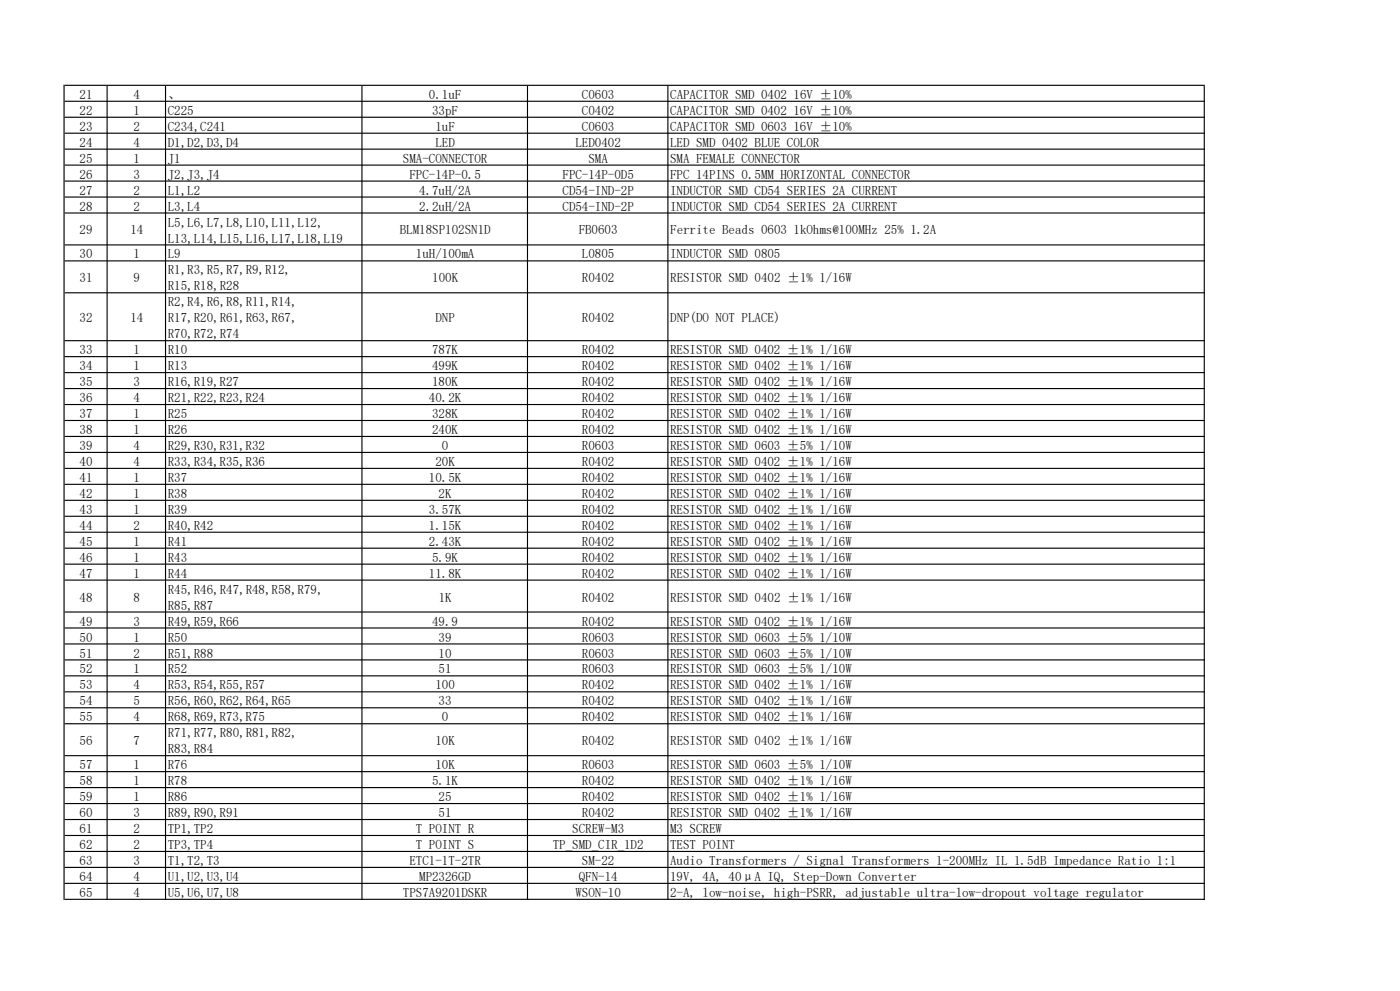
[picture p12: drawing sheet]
<svg xmlns="http://www.w3.org/2000/svg" width="420mm" height="297mm" viewBox="0 0 420 297" stroke-linecap="round" stroke-linejoin="round" font-family="sans-serif">
<defs><g id="words">
<g font-size="3.9">
<text x="23.9" y="29.6">21</text>
<text x="40.1" y="29.6">4</text>
<text x="50.3" y="29.6">、</text>
<text x="128.7" y="29.6">0.1uF</text>
<text x="174.6" y="29.6">C0603</text>
<text x="201.1" y="29.6">CAPACITOR SMD 0402 16V ±10%</text>
<text x="23.9" y="34.4">22</text>
<text x="40.1" y="34.4">1</text>
<text x="50.3" y="34.4">C225</text>
<text x="129.6" y="34.4">33pF</text>
<text x="174.6" y="34.4">C0402</text>
<text x="201" y="34.4">CAPACITOR SMD 0402 16V ±10%</text>
<text x="23.9" y="39.2">23</text>
<text x="40.1" y="39.2">2</text>
<text x="50.3" y="39.2">C234,C241</text>
<text x="130.6" y="39.2">1uF</text>
<text x="174.6" y="39.2">C0603</text>
<text x="201" y="39.2">CAPACITOR SMD 0603 16V ±10%</text>
<text x="23.9" y="44">24</text>
<text x="40.1" y="44">4</text>
<text x="50.3" y="44">D1,D2,D3,D4</text>
<text x="130.6" y="44">LED</text>
<text x="172.6" y="44">LED0402</text>
<text x="201" y="44">LED SMD 0402 BLUE COLOR</text>
<text x="23.9" y="48.8">25</text>
<text x="23.9" y="53.6">26</text>
<text x="40.1" y="48.8">1</text>
<text x="40.1" y="53.6">3</text>
<text x="50.3" y="48.8">J1</text>
<text x="50.3" y="53.6">J2,J3,J4</text>
<text x="120.9" y="48.8">SMA-CONNECTOR</text>
<text x="122.8" y="53.6">FPC-14P-0.5</text>
<text x="168.7" y="53.6">FPC-14P-0D5</text>
<text x="176.5" y="48.8">SMA</text>
<text x="201" y="48.8">SMA FEMALE CONNECTOR</text>
<text x="201" y="53.6">FPC 14PINS 0.5MM HORIZONTAL CONNECTOR</text>
<text x="23.9" y="58.3">27</text>
<text x="40.1" y="58.3">2</text>
<text x="50.3" y="58.3">L1,L2</text>
<text x="125.8" y="58.3">4.7uH/2A</text>
<text x="168.7" y="58.3">CD54-IND-2P</text>
<text x="201" y="58.3">INDUCTOR SMD CD54 SERIES 2A CURRENT</text>
<text x="23.9" y="63.1">28</text>
<text x="40.1" y="63.1">2</text>
<text x="50.3" y="63.1">L3,L4</text>
<text x="125.8" y="63.1">2.2uH/2A</text>
<text x="168.7" y="63.1">CD54-IND-2P</text>
<text x="201" y="63.1">INDUCTOR SMD CD54 SERIES 2A CURRENT</text>
<text x="23.9" y="70.3">29</text>
<text x="39.1" y="70.3">14</text>
<text x="50.3" y="67.9">L5,L6,L7,L8,L10,L11,L12,</text>
<text x="119.9" y="70.3">BLM18SP102SN1D</text>
<text x="173.6" y="70.3">FB0603</text>
<text x="201.1" y="70.3">Ferrite Beads 0603 1kOhms@100MHz 25% 1.2A</text>
<text x="23.9" y="77.5">30</text>
<text x="40.1" y="77.5">1</text>
<text x="50.3" y="77.5">L9</text>
<text x="50.3" y="72.7">L13,L14,L15,L16,L17,L18,L19</text>
<text x="124.8" y="77.5">1uH/100mA</text>
<text x="174.6" y="77.5">L0805</text>
<text x="201" y="77.5">INDUCTOR SMD 0805</text>
<text x="50.3" y="82.3">R1,R3,R5,R7,R9,R12,</text>
<text x="23.9" y="84.6">31</text>
<text x="40.1" y="84.6">9</text>
<text x="50.3" y="87">R15,R18,R28</text>
<text x="129.7" y="84.6">100K</text>
<text x="174.6" y="84.6">R0402</text>
<text x="201.1" y="84.6">RESISTOR SMD 0402 ±1% 1/16W</text>
<text x="50.3" y="91.8">R2,R4,R6,R8,R11,R14,</text>
<text x="23.9" y="96.6">32</text>
<text x="39.1" y="96.6">14</text>
<text x="50.3" y="96.6">R17,R20,R61,R63,R67,</text>
<text x="50.3" y="101.4">R70,R72,R74</text>
<text x="130.6" y="96.6">DNP</text>
<text x="174.6" y="96.6">R0402</text>
<text x="201.1" y="96.6">DNP(DO NOT PLACE)</text>
<text x="23.9" y="106.2">33</text>
<text x="40.1" y="106.2">1</text>
<text x="50.3" y="106.2">R10</text>
<text x="129.6" y="106.2">787K</text>
<text x="174.6" y="106.2">R0402</text>
<text x="201" y="106.2">RESISTOR SMD 0402 ±1% 1/16W</text>
<text x="23.9" y="111">34</text>
<text x="40.1" y="111">1</text>
<text x="50.3" y="111">R13</text>
<text x="129.6" y="111">499K</text>
<text x="174.6" y="111">R0402</text>
<text x="201" y="111">RESISTOR SMD 0402 ±1% 1/16W</text>
<text x="23.9" y="115.7">35</text>
<text x="40.1" y="115.7">3</text>
<text x="50.3" y="115.7">R16,R19,R27</text>
<text x="129.6" y="115.7">180K</text>
<text x="174.6" y="115.7">R0402</text>
<text x="201" y="115.7">RESISTOR SMD 0402 ±1% 1/16W</text>
<text x="23.9" y="120.5">36</text>
<text x="23.9" y="125.3">37</text>
<text x="40.1" y="120.5">4</text>
<text x="40.1" y="125.3">1</text>
<text x="50.3" y="120.5">R21,R22,R23,R24</text>
<text x="50.3" y="125.3">R25</text>
<text x="128.7" y="120.5">40.2K</text>
<text x="129.6" y="125.3">328K</text>
<text x="174.6" y="120.5">R0402</text>
<text x="174.6" y="125.3">R0402</text>
<text x="201" y="120.5">RESISTOR SMD 0402 ±1% 1/16W</text>
<text x="201" y="125.3">RESISTOR SMD 0402 ±1% 1/16W</text>
<text x="23.9" y="130.1">38</text>
<text x="40.1" y="130.1">1</text>
<text x="50.3" y="130.1">R26</text>
<text x="129.6" y="130.1">240K</text>
<text x="174.6" y="130.1">R0402</text>
<text x="201" y="130.1">RESISTOR SMD 0402 ±1% 1/16W</text>
<text x="23.9" y="134.9">39</text>
<text x="40.1" y="134.9">4</text>
<text x="50.3" y="134.9">R29,R30,R31,R32</text>
<text x="132.6" y="134.9">0</text>
<text x="174.6" y="134.9">R0603</text>
<text x="201" y="134.9">RESISTOR SMD 0603 ±5% 1/10W</text>
<text x="23.9" y="139.7">40</text>
<text x="40.1" y="139.7">4</text>
<text x="50.3" y="139.7">R33,R34,R35,R36</text>
<text x="130.6" y="139.7">20K</text>
<text x="174.6" y="139.7">R0402</text>
<text x="201" y="139.7">RESISTOR SMD 0402 ±1% 1/16W</text>
<text x="23.9" y="144.4">41</text>
<text x="23.9" y="149.2">42</text>
<text x="40.1" y="144.4">1</text>
<text x="40.1" y="149.2">1</text>
<text x="50.3" y="144.4">R37</text>
<text x="50.3" y="149.2">R38</text>
<text x="128.7" y="144.4">10.5K</text>
<text x="131.6" y="149.2">2K</text>
<text x="174.6" y="144.4">R0402</text>
<text x="174.6" y="149.2">R0402</text>
<text x="201" y="144.4">RESISTOR SMD 0402 ±1% 1/16W</text>
<text x="201" y="149.2">RESISTOR SMD 0402 ±1% 1/16W</text>
<text x="23.9" y="154">43</text>
<text x="40.1" y="154">1</text>
<text x="50.3" y="154">R39</text>
<text x="128.7" y="154">3.57K</text>
<text x="174.6" y="154">R0402</text>
<text x="201" y="154">RESISTOR SMD 0402 ±1% 1/16W</text>
<text x="23.9" y="158.8">44</text>
<text x="40.1" y="158.8">2</text>
<text x="50.3" y="158.8">R40,R42</text>
<text x="128.7" y="158.8">1.15K</text>
<text x="174.6" y="158.8">R0402</text>
<text x="201" y="158.8">RESISTOR SMD 0402 ±1% 1/16W</text>
<text x="23.9" y="163.6">45</text>
<text x="40.1" y="163.6">1</text>
<text x="50.3" y="163.6">R41</text>
<text x="128.7" y="163.6">2.43K</text>
<text x="174.6" y="163.6">R0402</text>
<text x="201" y="163.6">RESISTOR SMD 0402 ±1% 1/16W</text>
<text x="23.9" y="168.4">46</text>
<text x="23.9" y="173.1">47</text>
<text x="40.1" y="168.4">1</text>
<text x="40.1" y="173.1">1</text>
<text x="50.3" y="168.4">R43</text>
<text x="50.3" y="173.1">R44</text>
<text x="128.7" y="173.1">11.8K</text>
<text x="129.6" y="168.4">5.9K</text>
<text x="174.6" y="168.4">R0402</text>
<text x="174.6" y="173.1">R0402</text>
<text x="201" y="168.4">RESISTOR SMD 0402 ±1% 1/16W</text>
<text x="201" y="173.1">RESISTOR SMD 0402 ±1% 1/16W</text>
<text x="50.3" y="177.9">R45,R46,R47,R48,R58,R79,</text>
<text x="23.9" y="180.3">48</text>
<text x="40.1" y="180.3">8</text>
<text x="50.3" y="182.7">R85,R87</text>
<text x="131.6" y="180.3">1K</text>
<text x="174.6" y="180.3">R0402</text>
<text x="201.1" y="180.3">RESISTOR SMD 0402 ±1% 1/16W</text>
<text x="23.9" y="187.5">49</text>
<text x="40.1" y="187.5">3</text>
<text x="50.3" y="187.5">R49,R59,R66</text>
<text x="129.6" y="187.5">49.9</text>
<text x="174.6" y="187.5">R0402</text>
<text x="201" y="187.5">RESISTOR SMD 0402 ±1% 1/16W</text>
<text x="23.9" y="192.3">50</text>
<text x="23.9" y="197.1">51</text>
<text x="40.1" y="192.3">1</text>
<text x="40.1" y="197.1">2</text>
<text x="50.3" y="192.3">R50</text>
<text x="50.3" y="197.1">R51,R88</text>
<text x="131.6" y="192.3">39</text>
<text x="131.6" y="197.1">10</text>
<text x="174.6" y="197.1">R0603</text>
<text x="174.6" y="192.3">R0603</text>
<text x="201" y="197.1">RESISTOR SMD 0603 ±5% 1/10W</text>
<text x="201" y="192.3">RESISTOR SMD 0603 ±5% 1/10W</text>
<text x="23.9" y="201.8">52</text>
<text x="40.1" y="201.8">1</text>
<text x="50.3" y="201.8">R52</text>
<text x="131.6" y="201.8">51</text>
<text x="174.6" y="201.8">R0603</text>
<text x="201" y="201.8">RESISTOR SMD 0603 ±5% 1/10W</text>
<text x="23.9" y="206.6">53</text>
<text x="40.1" y="206.6">4</text>
<text x="50.3" y="206.6">R53,R54,R55,R57</text>
<text x="130.6" y="206.6">100</text>
<text x="174.6" y="206.6">R0402</text>
<text x="201" y="206.6">RESISTOR SMD 0402 ±1% 1/16W</text>
<text x="23.9" y="211.4">54</text>
<text x="40.1" y="211.4">5</text>
<text x="50.3" y="211.4">R56,R60,R62,R64,R65</text>
<text x="131.6" y="211.4">33</text>
<text x="174.6" y="211.4">R0402</text>
<text x="201" y="211.4">RESISTOR SMD 0402 ±1% 1/16W</text>
<text x="23.9" y="216.2">55</text>
<text x="40.1" y="216.2">4</text>
<text x="50.3" y="216.2">R68,R69,R73,R75</text>
<text x="50.3" y="221">R71,R77,R80,R81,R82,</text>
<text x="132.6" y="216.2">0</text>
<text x="174.6" y="216.2">R0402</text>
<text x="201" y="216.2">RESISTOR SMD 0402 ±1% 1/16W</text>
<text x="23.9" y="223.4">56</text>
<text x="40.1" y="223.4">7</text>
<text x="50.3" y="225.8">R83,R84</text>
<text x="130.6" y="223.4">10K</text>
<text x="174.6" y="223.4">R0402</text>
<text x="201.1" y="223.4">RESISTOR SMD 0402 ±1% 1/16W</text>
<text x="23.9" y="230.5">57</text>
<text x="40.1" y="230.5">1</text>
<text x="50.3" y="230.5">R76</text>
<text x="130.6" y="230.5">10K</text>
<text x="174.6" y="230.5">R0603</text>
<text x="201" y="230.5">RESISTOR SMD 0603 ±5% 1/10W</text>
<text x="23.9" y="235.3">58</text>
<text x="40.1" y="235.3">1</text>
<text x="50.3" y="235.3">R78</text>
<text x="129.6" y="235.3">5.1K</text>
<text x="174.6" y="235.3">R0402</text>
<text x="201" y="235.3">RESISTOR SMD 0402 ±1% 1/16W</text>
<text x="23.9" y="240.1">59</text>
<text x="23.9" y="244.9">60</text>
<text x="40.1" y="240.1">1</text>
<text x="40.1" y="244.9">3</text>
<text x="50.3" y="240.1">R86</text>
<text x="50.3" y="244.9">R89,R90,R91</text>
<text x="131.6" y="244.9">51</text>
<text x="131.6" y="240.1">25</text>
<text x="174.6" y="244.9">R0402</text>
<text x="174.6" y="240.1">R0402</text>
<text x="201" y="244.9">RESISTOR SMD 0402 ±1% 1/16W</text>
<text x="201" y="240.1">RESISTOR SMD 0402 ±1% 1/16W</text>
<text x="23.9" y="249.7">61</text>
<text x="40.1" y="249.7">2</text>
<text x="50.3" y="249.7">TP1,TP2</text>
<text x="124.8" y="249.7">T POINT R</text>
<text x="171.7" y="249.7">SCREW-M3</text>
<text x="201" y="249.7">M3 SCREW</text>
<text x="23.9" y="254.5">62</text>
<text x="40.1" y="254.5">2</text>
<text x="50.3" y="254.5">TP3,TP4</text>
<text x="124.8" y="254.5">T POINT S</text>
<text x="165.8" y="254.5">TP_SMD_CIR_1D2</text>
<text x="201" y="254.5">TEST POINT</text>
<text x="23.9" y="259.2">63</text>
<text x="40.1" y="259.2">3</text>
<text x="50.3" y="259.2">T1,T2,T3</text>
<text x="122.8" y="259.2">ETC1-1T-2TR</text>
<text x="174.6" y="259.2">SM-22</text>
<text x="201" y="259.2">Audio Transformers / Signal Transformers 1-200MHz IL 1.5dB Impedance Ratio 1:1</text>
<text x="23.9" y="264">64</text>
<text x="23.9" y="268.8">65</text>
<text x="40.1" y="264">4</text>
<text x="40.1" y="268.8">4</text>
<text x="50.3" y="264">U1,U2,U3,U4</text>
<text x="50.3" y="268.8">U5,U6,U7,U8</text>
<text x="120.9" y="268.8">TPS7A9201DSKR</text>
<text x="125.8" y="264">MP2326GD</text>
<text x="172.6" y="268.8">WSON-10</text>
<text x="173.6" y="264">QFN-14</text>
<text x="201" y="264">19V, 4A, 40μA IQ, Step-Down Converter</text>
<text x="201" y="268.8">2-A, low-noise, high-PSRR, adjustable ultra-low-dropout voltage regulator</text>
</g>
</g></defs>
<g fill="#000">
<path d="M19 25.4h.4v244.3h-.4zM32 25.7h.3v244h-.3zM49.5 25.7h.3v244h-.3zM108.4 25.7h.4v244h-.4zM158.1 25.7h.3v244h-.3zM200.2 25.7h.3v244h-.3zM361.1 25.7h.3v244h-.3z" fill-rule="evenodd"/>
<path d="M19.4 25.4h342v.3h-342zM19.4 30.2h342v.3h-342zM19.4 35h342v.3h-342zM19.4 39.8h342v.3h-342zM19.4 44.5h342v.4h-342zM19.4 49.3h342v.4h-342zM19.4 54.1h342v.3h-342zM19.4 58.9h342v.3h-342zM19.4 63.7h342v.3h-342zM19.4 73.2h342v.4h-342zM19.4 78h342v.4h-342zM19.4 87.6h342v.3h-342zM19.4 101.9h342v.4h-342zM19.4 106.7h342v.4h-342zM19.4 111.5h342v.3h-342zM19.4 116.3h342v.3h-342zM19.4 121.1h342v.3h-342zM19.4 125.9h342v.3h-342zM19.4 130.6h342v.4h-342zM19.4 135.4h342v.4h-342zM19.4 140.2h342v.3h-342zM19.4 145h342v.3h-342zM19.4 149.8h342v.3h-342zM19.4 154.6h342v.3h-342zM19.4 159.3h342v.4h-342zM19.4 164.1h342v.4h-342zM19.4 168.9h342v.3h-342zM19.4 173.7h342v.3h-342zM19.4 183.3h342v.3h-342zM19.4 188h342v.4h-342zM19.4 192.8h342v.4h-342zM19.4 197.6h342v.4h-342zM19.4 202.4h342v.3h-342zM19.4 207.2h342v.3h-342zM19.4 212h342v.3h-342zM19.4 216.7h342v.4h-342zM19.4 226.3h342v.4h-342zM19.4 231.1h342v.3h-342zM19.4 235.9h342v.3h-342zM19.4 240.7h342v.3h-342zM19.4 245.4h342v.4h-342zM19.4 250.2h342v.4h-342zM19.4 255h342v.4h-342zM19.4 259.8h342v.3h-342zM19.4 264.6h342v.3h-342zM19.4 269.4h342v.3h-342z" fill-rule="evenodd"/>
</g>
<use href="#words"/>
</svg>
